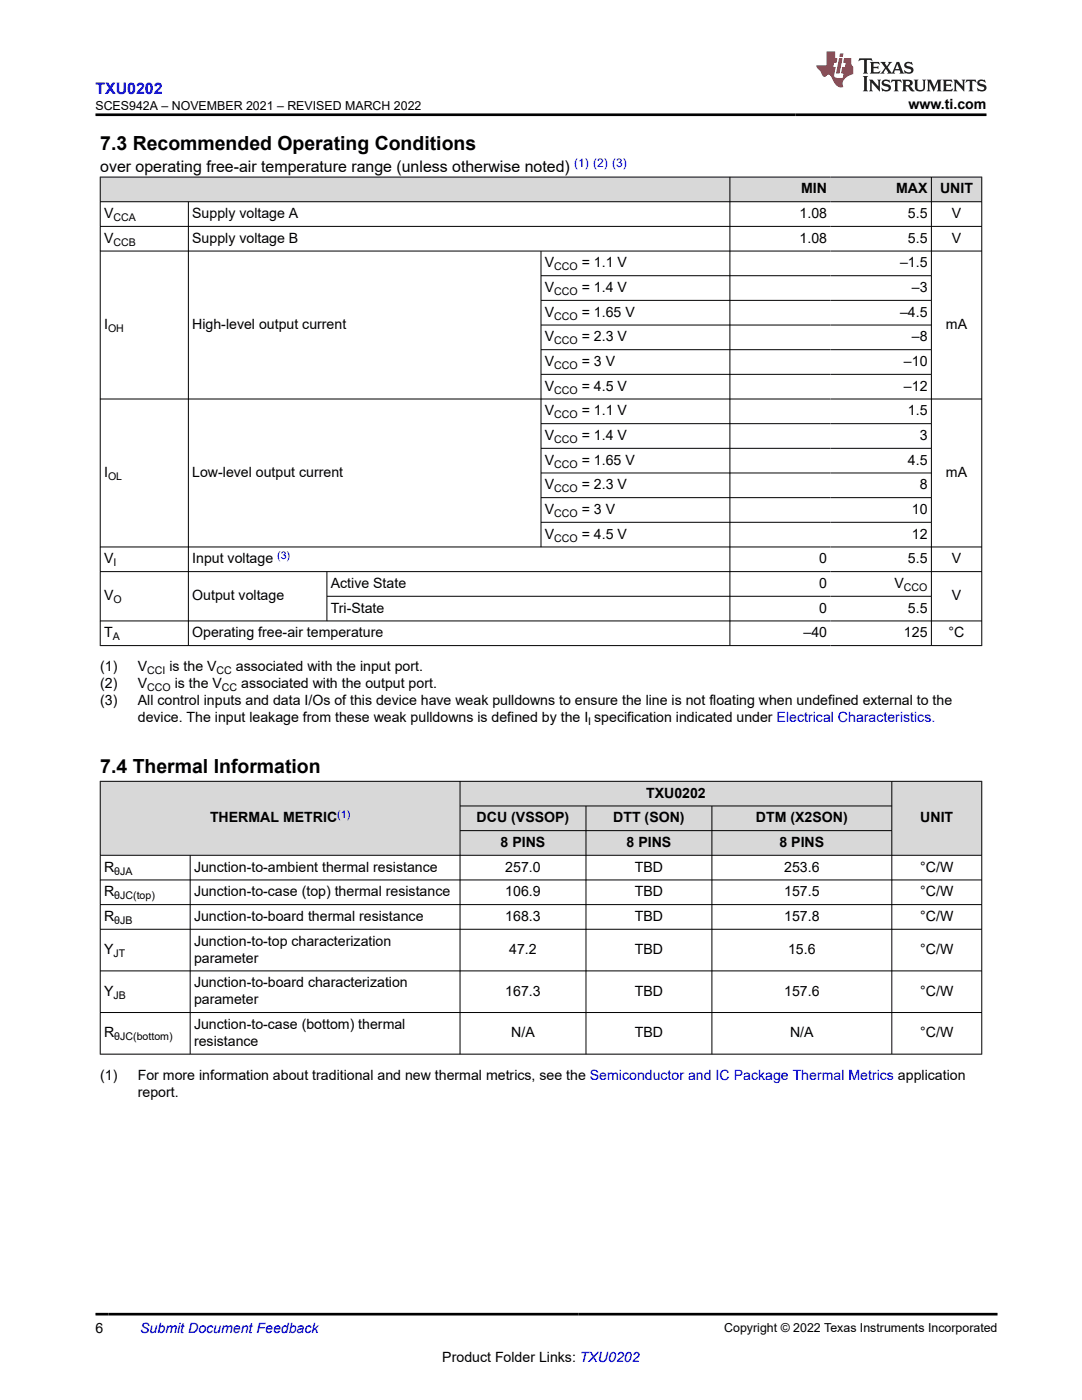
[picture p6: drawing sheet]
<svg xmlns="http://www.w3.org/2000/svg" width="216mm" height="279mm" viewBox="0 0 216 279" stroke-linecap="round" stroke-linejoin="round" font-family="sans-serif">
<defs><g id="words">
<g font-size="3.9">
<text x="20" y="29.9">7.3 Recommended Operating Conditions</text>
<text x="20" y="154.3">7.4 Thermal Information</text>
</g>
<text font-size="3.2" fill="#00f" x="19" y="18.7">TXU0202</text>
<text font-size="3.2" x="20" y="34.3">over operating free-air temperature range (unless otherwise noted)</text>
<g font-size="2.8">
<text x="181.3" y="21.8">www.ti.com</text>
<text x="159.9" y="38.6">MIN</text>
<text x="178.8" y="38.6">MAX</text>
<text x="187.6" y="38.6">UNIT</text>
<text x="20.8" y="43.5">V</text>
<text x="38.4" y="43.5">Supply voltage A</text>
<text x="159.5" y="43.5">1.08</text>
<text x="181.2" y="43.5">5.5</text>
<text x="189.9" y="43.5">V</text>
<text x="20.8" y="48.5">V</text>
<text x="38.4" y="48.5">Supply voltage B</text>
<text x="108.7" y="53.4">V</text>
<text x="116.1" y="53.4">= 1.1 V</text>
<text x="159.5" y="48.5">1.08</text>
<text x="179.6" y="53.4">–1.5</text>
<text x="181.2" y="48.5">5.5</text>
<text x="189.9" y="48.5">V</text>
<text x="108.7" y="58.3">V</text>
<text x="116.1" y="58.3">= 1.4 V</text>
<text x="181.9" y="58.3">–3</text>
<text x="20.8" y="65.7">I</text>
<text x="38.4" y="65.7">High-level output current</text>
<text x="108.7" y="63.2">V</text>
<text x="116.1" y="63.2">= 1.65 V</text>
<text x="179.6" y="63.2">–4.5</text>
<text x="188.8" y="65.7">mA</text>
<text x="108.7" y="68.1">V</text>
<text x="116.1" y="68.1">= 2.3 V</text>
<text x="181.9" y="68.1">–8</text>
<text x="108.7" y="73.1">V</text>
<text x="108.7" y="78">V</text>
<text x="116.1" y="73.1">= 3 V</text>
<text x="116.1" y="78">= 4.5 V</text>
<text x="180.4" y="73.1">–10</text>
<text x="180.4" y="78">–12</text>
<text x="108.7" y="82.9">V</text>
<text x="116.1" y="82.9">= 1.1 V</text>
<text x="181.2" y="82.9">1.5</text>
<text x="108.7" y="87.8">V</text>
<text x="116.1" y="87.8">= 1.4 V</text>
<text x="183.5" y="87.8">3</text>
<text x="20.8" y="95.2">I</text>
<text x="38.4" y="95.2">Low-level output current</text>
<text x="108.7" y="92.7">V</text>
<text x="116.1" y="92.7">= 1.65 V</text>
<text x="181.2" y="92.7">4.5</text>
<text x="188.8" y="95.2">mA</text>
<text x="108.7" y="97.7">V</text>
<text x="116.1" y="97.7">= 2.3 V</text>
<text x="183.5" y="97.7">8</text>
<text x="108.7" y="102.6">V</text>
<text x="108.7" y="107.5">V</text>
<text x="116.1" y="102.6">= 3 V</text>
<text x="116.1" y="107.5">= 4.5 V</text>
<text x="181.9" y="102.6">10</text>
<text x="181.9" y="107.5">12</text>
<text x="20.8" y="112.4">V</text>
<text x="38.4" y="112.4">Input voltage</text>
<text x="163.5" y="112.4">0</text>
<text x="181.2" y="112.4">5.5</text>
<text x="189.9" y="112.4">V</text>
<text x="20.8" y="119.8">V</text>
<text x="38.4" y="119.8">Output voltage</text>
<text x="66" y="117.4">Active State</text>
<text x="163.5" y="117.4">0</text>
<text x="178.5" y="117.4">V</text>
<text x="189.9" y="119.8">V</text>
<text x="66" y="122.3">Tri-State</text>
<text x="163.5" y="122.3">0</text>
<text x="181.2" y="122.3">5.5</text>
<text x="20.8" y="127.2">T</text>
<text x="38.4" y="127.2">Operating free-air temperature</text>
<text x="160.3" y="127.2">–40</text>
<text x="180.4" y="127.2">125</text>
<text x="189.3" y="127.2">°C</text>
<text x="20" y="134">(1)</text>
<text x="20" y="137.4">(2)</text>
<text x="27.5" y="134">V</text>
<text x="27.5" y="137.4">V</text>
<text x="33.8" y="134">is the V</text>
<text x="34.9" y="137.4">is the V</text>
<text x="47.1" y="134">associated with the input port.</text>
<text x="48.1" y="137.4">associated with the output port.</text>
<text x="20" y="140.8">(3)</text>
<text x="27.5" y="140.8">All control inputs and data I/Os of this device have weak pulldowns to ensure the line is not floating when undefined external to the</text>
<text x="27.5" y="144.2">device. The input leakage from these weak pulldowns is defined by the I specification indicated under Electrical Characteristics.</text>
<text x="128.9" y="159.2">TXU0202</text>
<text x="41.9" y="164.1">THERMAL METRIC</text>
<text x="95.1" y="164.1">DCU (VSSOP)</text>
<text x="122.4" y="164.1">DTT (SON)</text>
<text x="150.8" y="164.1">DTM (X2SON)</text>
<text x="183.6" y="164.1">UNIT</text>
<text x="20.8" y="174">R</text>
<text x="38.7" y="174">Junction-to-ambient thermal resistance</text>
<text x="99.9" y="169">8 PINS</text>
<text x="100.8" y="174">257.0</text>
<text x="125" y="169">8 PINS</text>
<text x="126.7" y="174">TBD</text>
<text x="155.5" y="169">8 PINS</text>
<text x="156.5" y="174">253.6</text>
<text x="183.6" y="174">°C/W</text>
<text x="20.8" y="178.9">R</text>
<text x="38.7" y="178.9">Junction-to-case (top) thermal resistance</text>
<text x="100.8" y="178.9">106.9</text>
<text x="126.7" y="178.9">TBD</text>
<text x="156.5" y="178.9">157.5</text>
<text x="183.6" y="178.9">°C/W</text>
<text x="20.8" y="183.8">R</text>
<text x="38.7" y="183.8">Junction-to-board thermal resistance</text>
<text x="100.8" y="183.8">168.3</text>
<text x="126.7" y="183.8">TBD</text>
<text x="156.5" y="183.8">157.8</text>
<text x="183.6" y="183.8">°C/W</text>
<text x="20.8" y="190.4">Y</text>
<text x="38.7" y="188.7">Junction-to-top characterization</text>
<text x="101.6" y="190.4">47.2</text>
<text x="126.7" y="190.4">TBD</text>
<text x="157.3" y="190.4">15.6</text>
<text x="183.6" y="190.4">°C/W</text>
<text x="38.7" y="192.1">parameter</text>
<text x="38.7" y="197">Junction-to-board characterization</text>
<text x="20.8" y="198.7">Y</text>
<text x="38.7" y="200.4">parameter</text>
<text x="100.8" y="198.7">167.3</text>
<text x="126.7" y="198.7">TBD</text>
<text x="156.5" y="198.7">157.6</text>
<text x="183.6" y="198.7">°C/W</text>
<text x="20.8" y="207">R</text>
<text x="38.7" y="205.3">Junction-to-case (bottom) thermal</text>
<text x="38.7" y="208.7">resistance</text>
<text x="102" y="207">N/A</text>
<text x="126.7" y="207">TBD</text>
<text x="157.7" y="207">N/A</text>
<text x="183.6" y="207">°C/W</text>
<text x="20" y="215.5">(1)</text>
<text x="27.5" y="215.5">For more information about traditional and new thermal metrics, see the Semiconductor and IC Package Thermal Metrics application</text>
<text x="27.5" y="218.9">report.</text>
<text x="19" y="266.1">6</text>
<text x="88.3" y="271.7">Product Folder Links: TXU0202</text>
</g>
<text font-size="2.8" fill="#00f" x="28" y="266.1">Submit Document Feedback</text>
<g font-size="2.5">
<text x="19" y="21.9">SCES942A – NOVEMBER 2021 – REVISED MARCH 2022</text>
<text x="144.5" y="265.8">Copyright © 2022 Texas Instruments Incorporated</text>
</g>
<text font-size="2.4" fill="#00f" x="114.6" y="33.2">(1) (2) (3)</text>
<g font-size="2.1">
<text x="22.6" y="44.1">CCA</text>
<text x="22.6" y="49">CCB</text>
<text x="110.6" y="53.9">CCO</text>
<text x="110.6" y="58.9">CCO</text>
<text x="110.6" y="63.8">CCO</text>
<text x="21.6" y="66.2">OH</text>
<text x="110.6" y="68.7">CCO</text>
<text x="110.6" y="73.6">CCO</text>
<text x="110.6" y="78.5">CCO</text>
<text x="110.6" y="83.5">CCO</text>
<text x="110.6" y="88.4">CCO</text>
<text x="21.6" y="95.8">OL</text>
<text x="110.6" y="93.3">CCO</text>
<text x="110.6" y="98.2">CCO</text>
<text x="110.6" y="103.2">CCO</text>
<text x="22.6" y="113">I</text>
<text x="110.6" y="108.1">CCO</text>
<text x="180.4" y="117.9">CCO</text>
<text x="22.6" y="120.4">O</text>
<text x="22.5" y="127.8">A</text>
<text x="29.4" y="137.9">CCO</text>
<text x="29.4" y="134.6">CCI</text>
<text x="43.2" y="134.6">CC</text>
<text x="44.3" y="137.9">CC</text>
<text x="117.4" y="144.7">I</text>
<text x="22.8" y="174.5">θJA</text>
<text x="22.8" y="179.5">θJC(top)</text>
<text x="22.8" y="184.4">θJB</text>
<text x="22.6" y="191">JT</text>
<text x="22.6" y="199.3">JB</text>
<text x="22.8" y="207.6">θJC(bottom)</text>
</g>
<g font-size="2.1" fill="#00f">
<text x="55.3" y="111.5">(3)</text>
<text x="67.3" y="163.2">(1)</text>
</g>
</g></defs>
<g fill="#d8d8d8">
<path d="M20 35.3h175.9v5h-175.9z" fill-rule="evenodd"/>
<path d="M20.1 35.4h125.5v4.8h-125.5z" fill-rule="evenodd"/>
<path d="M145.7 35.4h20v4.8h-20z" fill-rule="evenodd"/>
<path d="M165.7 35.4h20.1v4.8h-20.1z" fill-rule="evenodd"/>
<path d="M185.9 35.4h9.9v4.8h-9.9z" fill-rule="evenodd"/>
</g>
<g fill="none" stroke="#000" stroke-width=".2">
<path d="M19.9 35.3h176.1M20 35.3v93.6M145.6 35.3v93.6M185.8 35.3v93.6M195.9 35.3v93.6M19.9 40.3h176.1M19.9 45.2h176.1M19.9 50.1h176.1M37.6 40.3v88.6M107.9 50.1v59.1M107.9 55h78M107.9 59.9h78"/>
<path d="M19.9 79.6h176.1M107.9 64.9h78M107.9 69.8h78M107.9 74.7h78M107.9 84.6h78M107.9 89.5h78M107.9 94.4h78M107.9 99.3h78M19.9 109.2h176.1M19.9 114.1h176.1M65.2 114.1v9.9M65.2 119h120.7"/>
<path d="M107.9 104.2h78M19.9 123.9h176.1M19.9 128.8h176.1"/>
</g>
<g fill="#d8d8d8">
<path d="M20 155.9h175.9v4.9h-175.9z" fill-rule="evenodd"/>
<path d="M20.1 156h71.6v14.6h-71.6z" fill-rule="evenodd"/>
<path d="M91.9 156h86v4.8h-86z" fill-rule="evenodd"/>
<path d="M178 156h17.8v14.6h-17.8z" fill-rule="evenodd"/>
<path d="M91.9 160.9h25v4.8h-25z" fill-rule="evenodd"/>
<path d="M117 160.9h25v4.8h-25z" fill-rule="evenodd"/>
<path d="M142.1 160.9h35.8v4.8h-35.8z" fill-rule="evenodd"/>
<path d="M91.9 165.8h25v4.8h-25z" fill-rule="evenodd"/>
<path d="M117 165.8h25v4.8h-25z" fill-rule="evenodd"/>
<path d="M142.1 165.8h35.8v4.8h-35.8z" fill-rule="evenodd"/>
</g>
<g fill="none" stroke="#000" stroke-width=".2">
<path d="M19.9 155.9h176.1M20 155.9v54.5M91.8 155.9v54.5M178 155.9v54.5M195.9 155.9v54.5M19.9 170.7h176.1M19.9 175.6h176.1M37.9 170.7v39.7M91.8 160.8h86.2M91.8 165.8h86.2M116.9 160.8v49.6M142.1 160.8v49.6"/>
<path d="M19.9 180.5h176.1M19.9 185.5h176.1M19.9 193.8h176.1M19.9 202.1h176.1M19.9 210.4h176.1"/>
</g>
<path d="M171.5 11.6l-.2 .6 .5-.2h.6v.1v2.2l-.2 .4h1l-.2-.4v-2.2v-.1h.5l.5 .2-.1-.6zM173.6 12.4l.2 .3v1.6l-.2 .4h1.9l.1-.6a1.08 1.08 0 0 1-1.3 .2v-.7h.6l.4 .2v-.7l-.4 .2h-.6v-.5l.2-.2a1 1 0 0 1 1 .3l-.1-.5zM175.7 12.4l.9 1.1-1 1.2h.9l-.2-.2 .5-.8 .4 .8-.2 .2h1.6l-.2-.2 .2-.5h.9l.1 .5-.1 .2h.9l-.2-.4-.8-1.9h-.5l-.9 2.1-.9-1.1 .9-1h-.8l.2 .2-.4 .6-.4-.6 .2-.2zM179 12.8l.4 1h-.7zM180.7 12.5a.65 .65 0 0 0-.2 .7 .65 .65 0 0 0 .6 .5l.6 .1 .1 .3a.79 .79 0 0 1-.7 .4 .79 .79 0 0 1-.7-.5l.1 .7 .2-.1a.93 .93 0 0 0 1.1 0 .93 .93 0 0 0 .4-.9 1.46 1.46 0 0 0-1.2-.6l-.1-.3a1.09 1.09 0 0 1 1.2 .2l-.2-.6-.1 .1-.5-.2zM172.2 15.2l.2 .4v2.2l-.2 .4h1l-.2-.4v-2.2l.2-.4zM173.4 15.9l.2 .4v1.5l-.2 .4h.8l-.3-.4 .1-1.3 1.6 1.8v-2l.2-.4h-.7l.1 .2 .1 1.1-1.2-1.3zM176.2 16a.65 .65 0 0 0-.2 .8 .65 .65 0 0 0 .6 .4l.6 .2 .1 .2a.79 .79 0 0 1-.7 .4 .79 .79 0 0 1-.7-.5l.1 .7 .2-.1a.93 .93 0 0 0 1.1 .1 .93 .93 0 0 0 .4-1 1.46 1.46 0 0 0-1.2-.5l-.1-.4a1.09 1.09 0 0 1 1.2 .2l-.1-.6-.2 .1-.5-.1zM177.9 15.9l-.1 .6a.63 .63 0 0 1 .8-.3v1.6l-.3 .4h1l-.2-.4v-1.6a.66 .66 0 0 1 .8 .3l-.1-.6zM180 15.9l.2 .4v1.5l-.2 .4h1l-.2-.2-.1-.7h.5l.1 .2a.79 .79 0 0 0 1.2 .6l-1-.9a.61 .61 0 0 0 .6-.6 .61 .61 0 0 0-.5-.7zM180.8 16.2h.1a.47 .47 0 0 1 .5 .1 .47 .47 0 0 1 .1 .5l-.1 .1-.7 .1zM182.3 15.9l.2 .2a2.27 2.27 0 0 0 .4 2 1.04 1.04 0 0 0 1.7-.7v-1.3l.2-.2h-.8l.2 .4v1.1a.6 .6 0 0 1-.6 .6 .6 .6 0 0 1-.6-.6v-1.1l.3-.4zM184.9 15.9l.2 .4v1.5l-.2 .4h.8l-.3-.4v-1.4l.9 1.9 .9-1.9v1.4l-.3 .4h1l-.2-.4v-1.5l.2-.4h-.8l-.7 1.5-.6-1.5zM188.1 15.9l.2 .4v1.5l-.2 .4h1.9l.1-.6a1.09 1.09 0 0 1-1.3 .2v-.7h.6l.4 .2v-.6l-.4 .2h-.6v-.6l.2-.1a1.01 1.01 0 0 1 1 .3l-.1-.6zM190.2 15.9l.3 .4v1.5l-.3 .4h.8l-.2-.4v-1.3l1.6 1.8v-2l.2-.4h-.7l.2 .2v1.1l-1.2-1.3zM192.8 15.9l-.1 .6a.63 .63 0 0 1 .8-.3v1.6l-.3 .4h1l-.2-.4v-1.6a.66 .66 0 0 1 .8 .3l-.1-.6zM195.2 16a.65 .65 0 0 0-.2 .8 .65 .65 0 0 0 .6 .4l.6 .2 .2 .2a.79 .79 0 0 1-.7 .4 .79 .79 0 0 1-.7-.5l.1 .7 .2-.1a.93 .93 0 0 0 1 .1 .93 .93 0 0 0 .5-1 1.46 1.46 0 0 0-1.3-.5v-.4a1.09 1.09 0 0 1 1.2 .2l-.2-.6-.2 .1-.5-.1z" fill="#231f20"/>
<path d="M164.9 10.3v2.7h-2l.1 .4 .8 1a.95 .95 0 0 0 1 .9 .59 .59 0 0 1 .5-.4 .59 .59 0 0 1 .5 .3l.4 .8a1.59 1.59 0 0 0 2.1 1.4 1.61 1.61 0 0 1 1-2.3l1-.3-.1-1.5a1.59 1.59 0 0 1-.3-1.7h-1.5l-.2 .9h.6l-.2 .9h-.5l-.2 .9v.3l.4 .1-.1 .9h-.7a.73 .73 0 0 1-1-.7l.3-1.5h-.5l.1-.9h.5l.2-.9h-.5v-1.3zM167.4 11.6l-.6 3.1h.7l.6-3.1zM167.6 10.7l-.1 .6h.7l.1-.6z" fill="#ed1c24"/>
<path d="M19 22.9h177.8M19 262.3h180" fill="none" stroke="#000" stroke-width=".53"/>
<use href="#words"/>
</svg>
